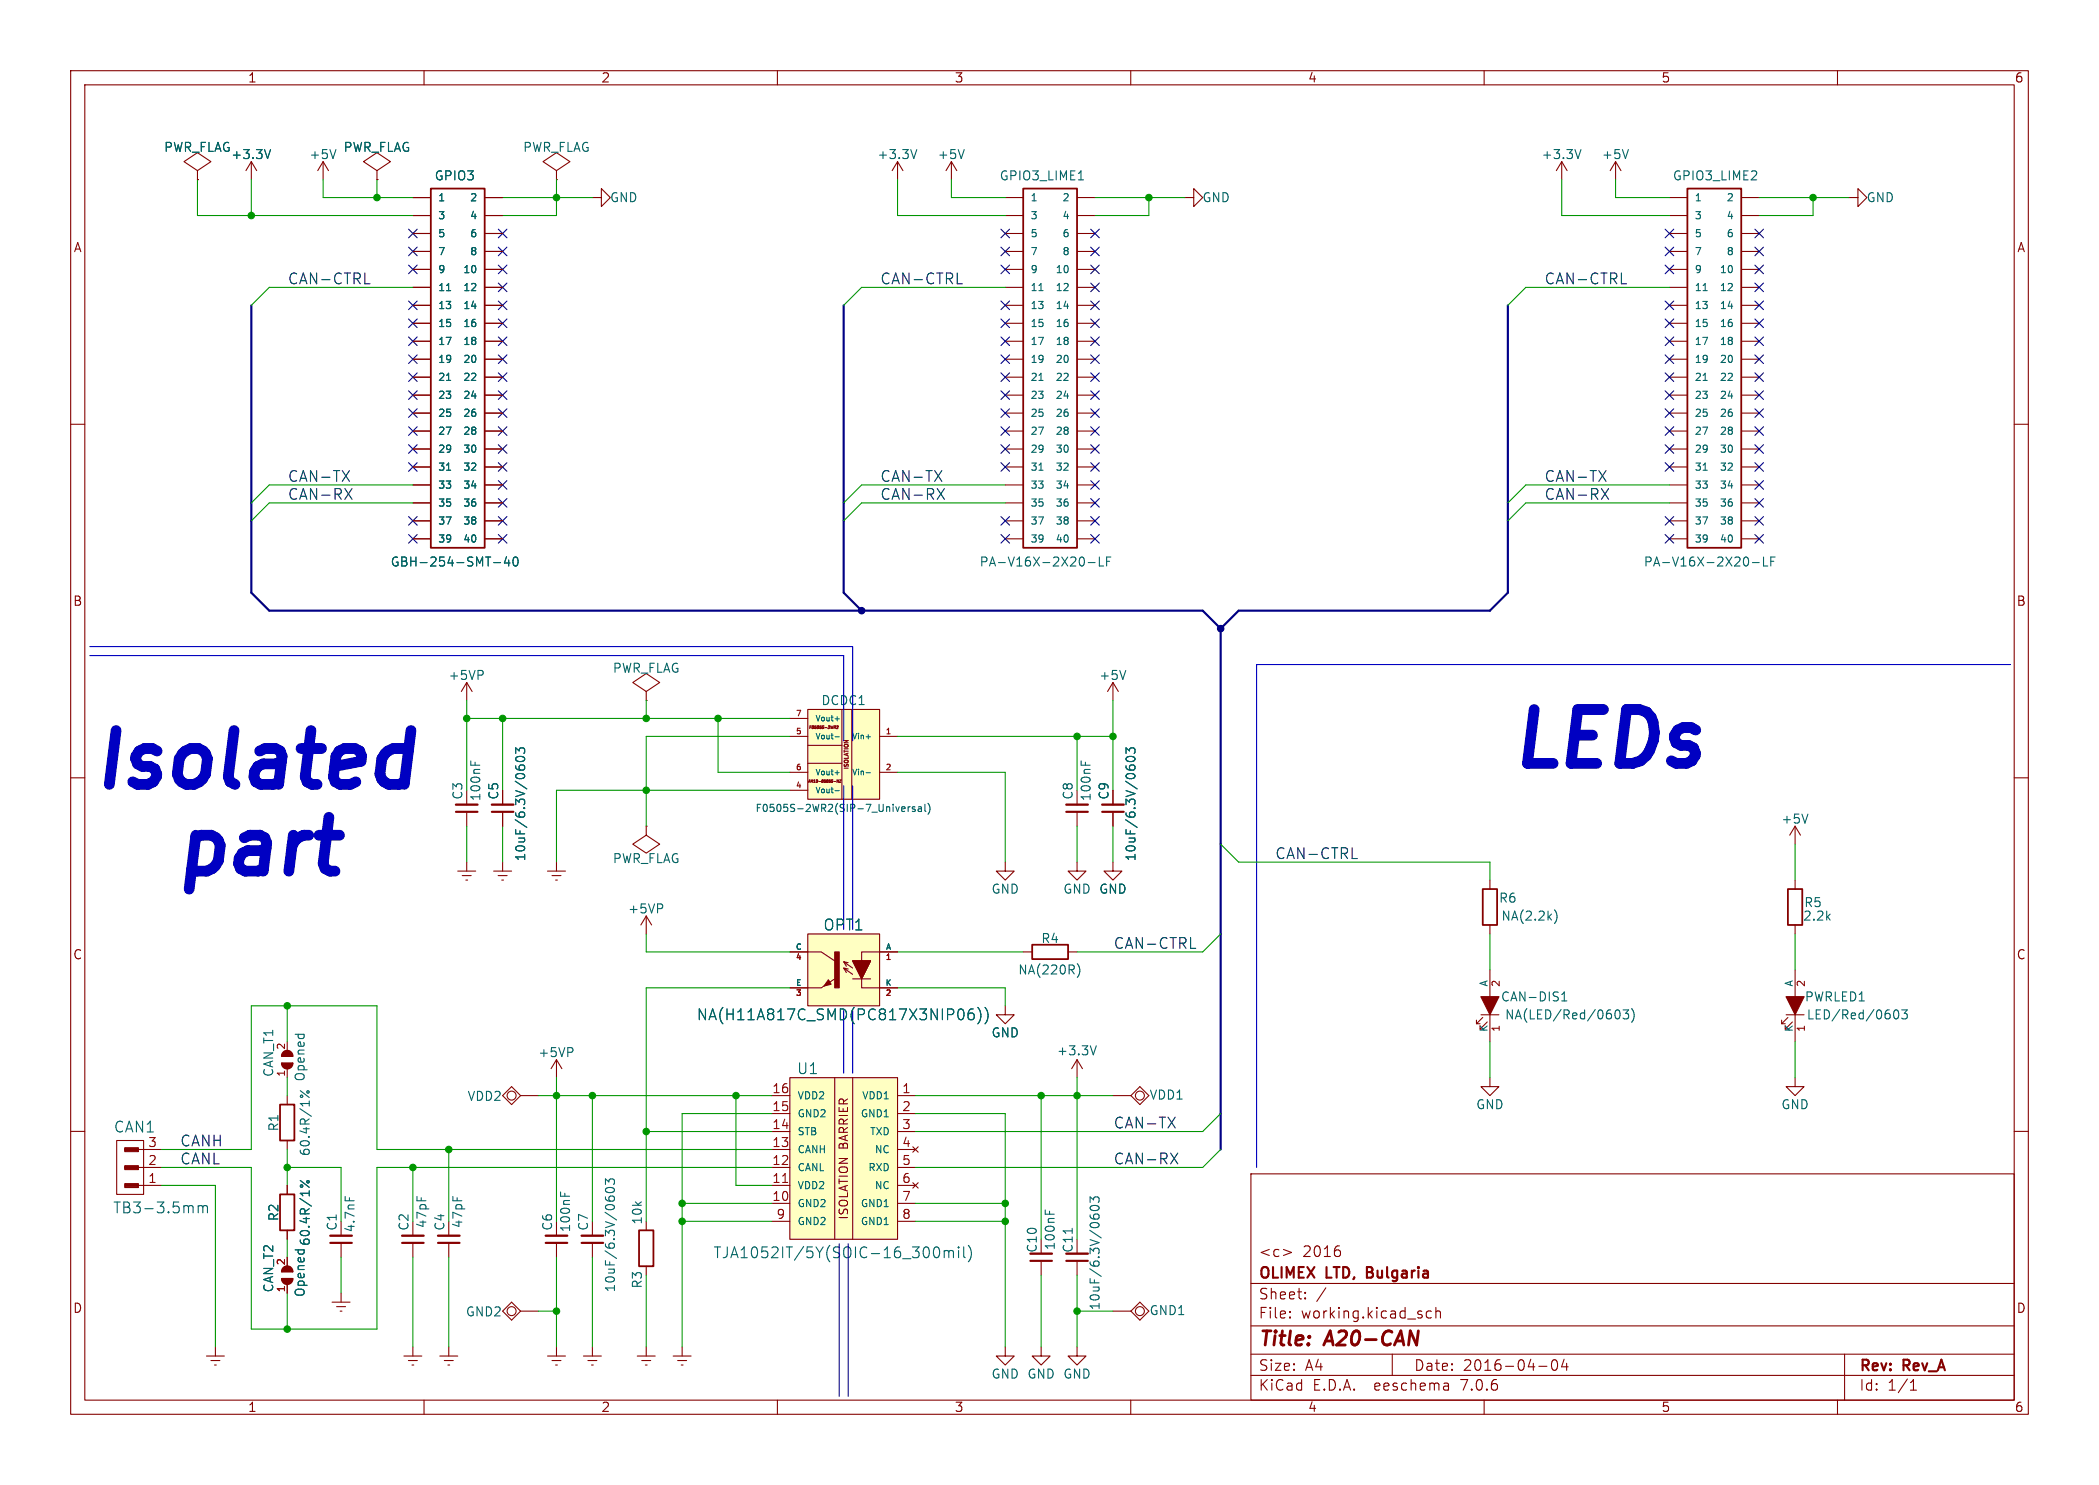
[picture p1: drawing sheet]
<svg xmlns="http://www.w3.org/2000/svg" width="297mm" height="210mm" viewBox="0 0 297 210" stroke-linecap="round" stroke-linejoin="round" font-family="sans-serif">
<defs><g id="words">
<g font-size="10.6" fill="#0000c2">
<text x="12.7" y="111.9">Isolated</text>
<text x="213.4" y="109">LEDs</text>
<text x="30.4" y="124.2">part</text>
</g>
<g font-size="2.8" fill="#840000">
<text x="178" y="190.9">Title:</text>
<text x="187.7" y="190.9">A20-CAN</text>
</g>
<g font-size="2.1" fill="#0f0f0f">
<text x="40.6" y="40.3">CAN-CTRL</text>
<text x="124.5" y="40.3">CAN-CTRL</text>
<text x="218.4" y="40.3">CAN-CTRL</text>
<text x="40.6" y="68.3">CAN-TX</text>
<text x="40.6" y="70.8">CAN-RX</text>
<text x="124.5" y="68.3">CAN-TX</text>
<text x="124.5" y="70.8">CAN-RX</text>
<text x="218.4" y="68.3">CAN-TX</text>
<text x="218.4" y="70.8">CAN-RX</text>
<text x="180.3" y="121.6">CAN-CTRL</text>
<text x="157.5" y="134.3">CAN-CTRL</text>
<text x="157.5" y="159.7">CAN-TX</text>
<text x="25.4" y="162.2">CANH</text>
<text x="25.4" y="164.8">CANL</text>
<text x="157.5" y="164.8">CAN-RX</text>
</g>
<g font-size="2.1" fill="#006464">
<text x="116.4" y="131.8">OPT1</text>
<text x="98.5" y="144.5">NA(H11A817C_SMD(PC817X3NIP06))</text>
<text x="112.7" y="152.1">U1</text>
<text x="16" y="160.4">CAN1</text>
<text x="15.9" y="171.8">TB3-3.5mm</text>
<text x="100.9" y="178.2">TJA1052IT/5Y(SOIC-16_300mil)</text>
</g>
<g font-size="2.1" fill="#840000">
<text x="178" y="178">&lt;c&gt;</text>
<text x="184.3" y="178">2016</text>
<text x="178" y="184">Sheet:</text>
<text x="178" y="181.2">OLIMEX</text>
<text x="187.7" y="181.2">LTD,</text>
<text x="194.1" y="181.2">Bulgaria</text>
<text x="178" y="186.7">File:</text>
<text x="184.1" y="186.7">working.kicad_sch</text>
<text x="178" y="196.9">KiCad</text>
<text x="178" y="194.1">Size:</text>
<text x="184.7" y="194.1">A4</text>
<text x="185.7" y="196.9">E.D.A.</text>
<text x="194.6" y="196.9">eeschema</text>
<text x="200" y="194.1">Date:</text>
<text x="207" y="196.9">7.0.6</text>
<text x="207" y="194.1">2016-04-04</text>
<text x="263" y="194.3">Rev:</text>
<text x="263" y="196.9">Id:</text>
<text x="267.1" y="196.9">1/1</text>
<text x="269.4" y="194.3">Rev_A</text>
</g>
<g font-size="1.8" fill="#840000">
<text x="35" y="11.9">1</text>
<text x="85" y="11.9">2</text>
<text x="135" y="11.9">3</text>
<text x="185" y="11.9">4</text>
<text x="235" y="11.9">5</text>
<text x="285" y="11.9">6</text>
<text x="10.3" y="35.9">A</text>
<text x="285.3" y="35.9">A</text>
<text x="10.3" y="85.9">B</text>
<text x="285.3" y="85.9">B</text>
<text x="10.3" y="135.9">C</text>
<text x="285.3" y="135.9">C</text>
<text x="10.3" y="185.9">D</text>
<text x="285.3" y="185.9">D</text>
<text x="35" y="199.9">1</text>
<text x="85" y="199.9">2</text>
<text x="135" y="199.9">3</text>
<text x="185" y="199.9">4</text>
<text x="235" y="199.9">5</text>
<text x="285" y="199.9">6</text>
</g>
<g font-size="1.8" fill="#006464">
<text x="23.1" y="21.7">PWR_FLAG</text>
<text x="32.6" y="22.7">+3.3V</text>
<text x="43.7" y="22.7">+5V</text>
<text x="48.5" y="21.7">PWR_FLAG</text>
<text x="73.9" y="21.7">PWR_FLAG</text>
<text x="124.1" y="22.7">+3.3V</text>
<text x="132.6" y="22.7">+5V</text>
<text x="218" y="22.7">+3.3V</text>
<text x="226.6" y="22.7">+5V</text>
<text x="61.4" y="25.7">GPIO3</text>
<text x="86.2" y="28.8">GND</text>
<text x="141.4" y="25.7">GPIO3_LIME1</text>
<text x="170" y="28.8">GND</text>
<text x="236.6" y="25.7">GPIO3_LIME2</text>
<text x="264" y="28.8">GND</text>
<text x="55.2" y="80.3">GBH-254-SMT-40</text>
<text x="138.5" y="80.3">PA-V16X-2X20-LF</text>
<text x="232.5" y="80.3">PA-V16X-2X20-LF</text>
<text x="86.6" y="95.4">PWR_FLAG</text>
<text x="63.4" y="96.4">+5VP</text>
<text x="116.1" y="99.9">DCDC1</text>
<text x="155.4" y="96.4">+5V</text>
<text x="65.6" y="113.2" transform="rotate(-90 65.6 113.2)">C3</text>
<text x="68.2" y="113.4" transform="rotate(-90 68.2 113.4)">100nF</text>
<text x="70.7" y="113.2" transform="rotate(-90 70.7 113.2)">C5</text>
<text x="152" y="113.2" transform="rotate(-90 152 113.2)">C8</text>
<text x="154.5" y="113.4" transform="rotate(-90 154.5 113.4)">100nF</text>
<text x="157.1" y="113.2" transform="rotate(-90 157.1 113.2)">C9</text>
<text x="252" y="116.7">+5V</text>
<text x="74.5" y="121.9" transform="rotate(-90 74.5 121.9)">10uF/6.3V/0603</text>
<text x="86.6" y="122.3">PWR_FLAG</text>
<text x="160.9" y="121.9" transform="rotate(-90 160.9 121.9)">10uF/6.3V/0603</text>
<text x="88.8" y="129.4">+5VP</text>
<text x="140.2" y="126.6">GND</text>
<text x="150.4" y="126.6">GND GND</text>
<text x="155.4" y="126.6">GND</text>
<text x="212" y="127.9">R6</text>
<text x="212.4" y="130.4">NA(2.2k)</text>
<text x="255" y="130.4">2.2k</text>
<text x="255.2" y="128.5">R5</text>
<text x="147.2" y="133.6">R4</text>
<text x="144" y="138">NA(220R)</text>
<text x="212.3" y="141.8">CAN-DIS1</text>
<text x="255.3" y="141.8">PWRLED1</text>
<text x="76.1" y="149.7">+5VP</text>
<text x="140.2" y="146.9">GND</text>
<text x="149.5" y="149.5">+3.3V</text>
<text x="212.9" y="144.4">NA(LED/Red/0603)</text>
<text x="255.6" y="144.4">LED/Red/0603</text>
<text x="38.9" y="152.4" transform="rotate(-90 38.9 152.4)">CAN_T1</text>
<text x="43.3" y="153" transform="rotate(-90 43.3 153)">Opened</text>
<text x="66.1" y="155.9">VDD2</text>
<text x="162.6" y="155.7">VDD1</text>
<text x="39.6" y="160.1" transform="rotate(-90 39.6 160.1)">R1</text>
<text x="208.8" y="157.1">GND</text>
<text x="252" y="157.1">GND</text>
<text x="44" y="163.6" transform="rotate(-90 44 163.6)">60.4R/1%</text>
<text x="39.6" y="172.8" transform="rotate(-90 39.6 172.8)">R2</text>
<text x="60.6" y="173.8" transform="rotate(-90 60.6 173.8)">47pF</text>
<text x="65.6" y="173.8" transform="rotate(-90 65.6 173.8)">47pF</text>
<text x="91" y="173.3" transform="rotate(-90 91 173.3)">10k</text>
<text x="44" y="176.3" transform="rotate(-90 44 176.3)">60.4R/1%</text>
<text x="47.9" y="174.1" transform="rotate(-90 47.9 174.1)">C1</text>
<text x="50.4" y="174.4" transform="rotate(-90 50.4 174.4)">4.7nF</text>
<text x="58" y="174.1" transform="rotate(-90 58 174.1)">C2</text>
<text x="63.1" y="174.1" transform="rotate(-90 63.1 174.1)">C4</text>
<text x="78.3" y="174.1" transform="rotate(-90 78.3 174.1)">C6</text>
<text x="80.9" y="174.4" transform="rotate(-90 80.9 174.4)">100nF</text>
<text x="83.4" y="174.1" transform="rotate(-90 83.4 174.1)">C7</text>
<text x="146.9" y="177.3" transform="rotate(-90 146.9 177.3)">C10</text>
<text x="149.5" y="176.9" transform="rotate(-90 149.5 176.9)">100nF</text>
<text x="152" y="177.3" transform="rotate(-90 152 177.3)">C11</text>
<text x="38.9" y="182.9" transform="rotate(-90 38.9 182.9)">CAN_T2</text>
<text x="43.3" y="183.5" transform="rotate(-90 43.3 183.5)">Opened</text>
<text x="87.2" y="182.9" transform="rotate(-90 87.2 182.9)">10uF/6.3V/0603</text>
<text x="91" y="182.3" transform="rotate(-90 91 182.3)">R3</text>
<text x="155.8" y="185.4" transform="rotate(-90 155.8 185.4)">10uF/6.3V/0603</text>
<text x="65.8" y="186.4">GND2</text>
<text x="162.6" y="186.2">GND1</text>
<text x="140.2" y="195.2">GND GND GND</text>
</g>
<g font-size="1.8" fill="#a90000">
<text x="109.2" y="154.7">16</text>
<text x="127.6" y="154.7">1</text>
<text x="109.2" y="159.8">14</text>
<text x="109.2" y="157.2">15</text>
<text x="127.6" y="157.2">2</text>
<text x="127.6" y="159.8">3</text>
<text x="20.9" y="167.4">1</text>
<text x="20.9" y="164.8">2</text>
<text x="20.9" y="162.3">3</text>
<text x="109.2" y="167.4">11</text>
<text x="109.2" y="164.8">12</text>
<text x="109.2" y="162.3">13</text>
<text x="127.6" y="162.3">4</text>
<text x="127.6" y="164.8">5</text>
<text x="127.6" y="167.4">6</text>
<text x="109.2" y="169.9">10</text>
<text x="109.8" y="172.5">9</text>
<text x="127.6" y="169.9">7</text>
<text x="127.6" y="172.5">8</text>
</g>
<g font-size="1.7" fill="#840000">
<text x="120.2" y="162.5" transform="rotate(-90 120.2 162.5)">BARRIER</text>
<text x="120.2" y="172.6" transform="rotate(-90 120.2 172.6)">ISOLATION</text>
</g>
<g font-size="1.4" fill="#006464">
<text x="61.9" y="28.7">1</text>
<text x="66.4" y="28.7">2</text>
<text x="145.7" y="28.7">1</text>
<text x="150.2" y="28.7">2</text>
<text x="239.7" y="28.7">1</text>
<text x="244.2" y="28.7">2</text>
<text x="61.9" y="31.2">3</text>
<text x="61.9" y="33.8">5</text>
<text x="66.4" y="31.2">4</text>
<text x="66.4" y="33.8">6</text>
<text x="145.7" y="31.2">3</text>
<text x="145.7" y="33.8">5</text>
<text x="150.2" y="31.2">4</text>
<text x="150.2" y="33.8">6</text>
<text x="239.7" y="31.2">3</text>
<text x="239.7" y="33.8">5</text>
<text x="244.2" y="31.2">4</text>
<text x="244.2" y="33.8">6</text>
<text x="61.9" y="41.4">11</text>
<text x="61.9" y="36.3">7</text>
<text x="61.9" y="38.8">9</text>
<text x="65.4" y="38.8">10</text>
<text x="65.4" y="41.4">12</text>
<text x="66.4" y="36.3">8</text>
<text x="145.7" y="41.4">11</text>
<text x="145.7" y="36.3">7</text>
<text x="145.7" y="38.8">9</text>
<text x="149.2" y="38.8">10</text>
<text x="149.2" y="41.4">12</text>
<text x="150.2" y="36.3">8</text>
<text x="239.7" y="41.4">11</text>
<text x="239.7" y="36.3">7</text>
<text x="239.7" y="38.8">9</text>
<text x="243.2" y="38.8">10</text>
<text x="243.2" y="41.4">12</text>
<text x="244.2" y="36.3">8</text>
<text x="61.9" y="43.9">13</text>
<text x="61.9" y="46.5">15</text>
<text x="65.4" y="43.9">14</text>
<text x="65.4" y="46.5">16</text>
<text x="145.7" y="43.9">13</text>
<text x="145.7" y="46.5">15</text>
<text x="149.2" y="43.9">14</text>
<text x="149.2" y="46.5">16</text>
<text x="239.7" y="43.9">13</text>
<text x="239.7" y="46.5">15</text>
<text x="243.2" y="43.9">14</text>
<text x="243.2" y="46.5">16</text>
<text x="61.9" y="49">17</text>
<text x="61.9" y="51.5">19</text>
<text x="65.4" y="49">18</text>
<text x="65.4" y="51.5">20</text>
<text x="145.7" y="49">17</text>
<text x="145.7" y="51.5">19</text>
<text x="149.2" y="49">18</text>
<text x="149.2" y="51.5">20</text>
<text x="239.7" y="49">17</text>
<text x="239.7" y="51.5">19</text>
<text x="243.2" y="49">18</text>
<text x="243.2" y="51.5">20</text>
<text x="61.9" y="54.1">21</text>
<text x="61.9" y="56.6">23</text>
<text x="61.9" y="59.2">25</text>
<text x="65.4" y="54.1">22</text>
<text x="65.4" y="56.6">24</text>
<text x="65.4" y="59.2">26</text>
<text x="145.7" y="54.1">21</text>
<text x="145.7" y="56.6">23</text>
<text x="145.7" y="59.2">25</text>
<text x="149.2" y="54.1">22</text>
<text x="149.2" y="56.6">24</text>
<text x="149.2" y="59.2">26</text>
<text x="239.7" y="54.1">21</text>
<text x="239.7" y="56.6">23</text>
<text x="239.7" y="59.2">25</text>
<text x="243.2" y="54.1">22</text>
<text x="243.2" y="56.6">24</text>
<text x="243.2" y="59.2">26</text>
<text x="61.9" y="61.7">27</text>
<text x="61.9" y="64.2">29</text>
<text x="65.4" y="61.7">28</text>
<text x="65.4" y="64.2">30</text>
<text x="145.7" y="61.7">27</text>
<text x="145.7" y="64.2">29</text>
<text x="149.2" y="61.7">28</text>
<text x="149.2" y="64.2">30</text>
<text x="239.7" y="61.7">27</text>
<text x="239.7" y="64.2">29</text>
<text x="243.2" y="61.7">28</text>
<text x="243.2" y="64.2">30</text>
<text x="61.9" y="66.8">31</text>
<text x="61.9" y="69.3">33</text>
<text x="61.9" y="71.9">35</text>
<text x="65.4" y="66.8">32</text>
<text x="65.4" y="69.3">34</text>
<text x="65.4" y="71.9">36</text>
<text x="145.7" y="66.8">31</text>
<text x="145.7" y="69.3">33</text>
<text x="145.7" y="71.9">35</text>
<text x="149.2" y="66.8">32</text>
<text x="149.2" y="69.3">34</text>
<text x="149.2" y="71.9">36</text>
<text x="239.7" y="66.8">31</text>
<text x="239.7" y="69.3">33</text>
<text x="239.7" y="71.9">35</text>
<text x="243.2" y="66.8">32</text>
<text x="243.2" y="69.3">34</text>
<text x="243.2" y="71.9">36</text>
<text x="61.9" y="74.4">37</text>
<text x="61.9" y="76.9">39</text>
<text x="65.4" y="74.4">38</text>
<text x="65.4" y="76.9">40</text>
<text x="145.7" y="74.4">37</text>
<text x="145.7" y="76.9">39</text>
<text x="149.2" y="74.4">38</text>
<text x="149.2" y="76.9">40</text>
<text x="239.7" y="74.4">37</text>
<text x="239.7" y="76.9">39</text>
<text x="243.2" y="74.4">38</text>
<text x="243.2" y="76.9">40</text>
<text x="106.8" y="115">F0505S-2WR2(SIP-7_Universal)</text>
<text x="210.6" y="139.6" transform="rotate(-90 210.6 139.6)">A</text>
<text x="253.7" y="139.6" transform="rotate(-90 253.7 139.6)">A</text>
<text x="210.6" y="146.1" transform="rotate(-90 210.6 146.1)">K</text>
<text x="253.7" y="146.1" transform="rotate(-90 253.7 146.1)">K</text>
<text x="112.8" y="155.7">VDD2</text>
<text x="121.9" y="155.7">VDD1</text>
<text x="112.8" y="160.8">STB</text>
<text x="112.8" y="158.2">GND2</text>
<text x="121.7" y="158.2">GND1</text>
<text x="123" y="160.8">TXD</text>
<text x="112.8" y="165.8">CANL</text>
<text x="112.8" y="163.3">CANH</text>
<text x="122.7" y="165.8">RXD</text>
<text x="123.6" y="163.3">NC</text>
<text x="112.8" y="170.9">GND2</text>
<text x="112.8" y="168.4">VDD2</text>
<text x="112.8" y="173.5">GND2</text>
<text x="121.7" y="170.9">GND1</text>
<text x="121.7" y="173.5">GND1</text>
<text x="123.6" y="168.4">NC</text>
</g>
<g font-size="1.4" fill="#a90000">
<text x="212.5" y="139.7" transform="rotate(-90 212.5 139.7)">2</text>
<text x="255.7" y="139.7" transform="rotate(-90 255.7 139.7)">2</text>
<text x="40.4" y="148.6" transform="rotate(-90 40.4 148.6)">2</text>
<text x="212.5" y="146" transform="rotate(-90 212.5 146)">1</text>
<text x="255.7" y="146" transform="rotate(-90 255.7 146)">1</text>
<text x="40.4" y="152.4" transform="rotate(-90 40.4 152.4)">1</text>
<text x="40.4" y="179" transform="rotate(-90 40.4 179)">2</text>
<text x="40.4" y="182.9" transform="rotate(-90 40.4 182.9)">1</text>
</g>
<g font-size="1.1" fill="#a90000">
<text x="112.5" y="101.3">7</text>
<text x="112.5" y="103.9">5</text>
<text x="125.2" y="103.9">1</text>
<text x="112.5" y="111.5">4</text>
<text x="112.5" y="109">6</text>
<text x="125.2" y="109">2</text>
<text x="112.5" y="136.1">4</text>
<text x="125.2" y="136.1">1</text>
<text x="112.5" y="141.2">3</text>
<text x="125.2" y="141.2">2</text>
</g>
<g font-size="1.1" fill="#006464">
<text x="115.3" y="104.8">Vout-</text>
<text x="115.3" y="102.2">Vout+</text>
<text x="120.4" y="104.8">Vin+</text>
<text x="115.3" y="112.4">Vout-</text>
<text x="115.3" y="109.8">Vout+</text>
<text x="120.4" y="109.8">Vin-</text>
<text x="112.5" y="134.4">C</text>
<text x="125.2" y="134.4">A</text>
<text x="112.5" y="139.4">E</text>
<text x="125.2" y="139.4">K</text>
</g>
<text font-size=".8" fill="#840000" x="120.3" y="108.9" transform="rotate(-90 120.3 108.9)">ISOLATION</text>
<g font-size=".5" fill="#840000">
<text x="114.3" y="103.3">F0505S-2WR2</text>
<text x="114.2" y="110.9">AM1D-0505S-NZ</text>
</g>
</g></defs>
<g fill="none" stroke="#840000" stroke-width=".15">
<path d="M10 10h277v190h-277zM12 12h273v186h-273zM60 10v2M110 10v2M160 10v2M210 10v2M260 10v2M27.9 24.1l1.9-1.2-1.9-1.3-1.9 1.3 1.9 1.2v1.3M27.9 25.4h.1M35.6 22.9l.7 1.2M35.6 22.9v2.5M35.6 22.9l-.8 1.2"/>
<path d="M45.7 22.9l-.7 1.2M45.7 22.9v2.5M45.7 22.9l.8 1.2M53.3 24.1l1.9-1.2-1.9-1.3-1.9 1.3 1.9 1.2v1.3M53.3 25.4h.1M58.4 27.9h2.5M58.4 38.1h2.5M58.4 30.5h2.5M58.4 33h2.5M58.4 35.6h2.5M68.6 27.9h2.5M68.6 38.1h2.5"/>
<path d="M68.6 30.5h2.5M68.6 33h2.5M68.6 35.6h2.5M78.7 24.1l1.9-1.2-1.9-1.3-1.9 1.3 1.9 1.2v1.3M78.7 25.4h.1M83.8 27.9h1.3v1.3l1.3-1.3-1.3-1.2v1.2M127 22.9l.8 1.2M127 22.9v2.5M127 22.9l-.8 1.2M134.6 22.9l-.7 1.2M134.6 22.9v2.5M134.6 22.9l.8 1.2"/>
<path d="M142.2 27.9h2.5M142.2 38.1h2.5M142.2 30.5h2.5M142.2 33h2.5M142.2 35.6h2.5M152.5 27.9h2.4M152.5 38.1h2.4M152.5 30.5h2.4M152.5 33h2.4M152.5 35.6h2.4M167.6 27.9h1.3v1.3l1.3-1.3-1.3-1.2v1.2M221 22.9l.7 1.2"/>
<path d="M221 22.9v2.5M221 22.9l-.8 1.2M228.6 22.9l-.8 1.2M228.6 22.9v2.5M228.6 22.9l.8 1.2M236.2 27.9h2.5M236.2 38.1h2.5M236.2 30.5h2.5M236.2 33h2.5M236.2 35.6h2.5M246.4 27.9h2.5M246.4 38.1h2.5"/>
<path d="M246.4 30.5h2.5M246.4 33h2.5M246.4 35.6h2.5M261.6 27.9h1.3v1.3l1.3-1.3-1.3-1.2v1.2M10 60h2M58.4 40.6h2.5M58.4 43.2h2.5M58.4 45.7h2.5M58.4 48.3h2.5M58.4 50.8h2.5M58.4 53.3h2.5M58.4 55.9h2.5"/>
<path d="M58.4 58.4h2.5M68.6 40.6h2.5M68.6 43.2h2.5M68.6 45.7h2.5M68.6 48.3h2.5M68.6 50.8h2.5M68.6 53.3h2.5M68.6 55.9h2.5M68.6 58.4h2.5M142.2 40.6h2.5M142.2 43.2h2.5M142.2 45.7h2.5"/>
<path d="M142.2 48.3h2.5M142.2 50.8h2.5M142.2 53.3h2.5M142.2 55.9h2.5M142.2 58.4h2.5M152.5 40.6h2.4M152.5 43.2h2.4M152.5 45.7h2.4M152.5 48.3h2.4M152.5 50.8h2.4M152.5 53.3h2.4M152.5 55.9h2.4"/>
<path d="M152.5 58.4h2.4M236.2 40.6h2.5M236.2 43.2h2.5M236.2 45.7h2.5M236.2 48.3h2.5M236.2 50.8h2.5M236.2 53.3h2.5M236.2 55.9h2.5M236.2 58.4h2.5M246.4 40.6h2.5M246.4 43.2h2.5M246.4 45.7h2.5"/>
<path d="M246.4 48.3h2.5M246.4 50.8h2.5M246.4 53.3h2.5M246.4 55.9h2.5M246.4 58.4h2.5M285 60h2M58.4 61h2.5M58.4 63.5h2.5M58.4 66h2.5M58.4 68.6h2.5M58.4 71.1h2.5M58.4 73.7h2.5"/>
<path d="M58.4 76.2h2.5M68.6 61h2.5M68.6 63.5h2.5M68.6 66h2.5M68.6 68.6h2.5M68.6 71.1h2.5M68.6 73.7h2.5M68.6 76.2h2.5M142.2 61h2.5M142.2 63.5h2.5M142.2 66h2.5M142.2 68.6h2.5"/>
<path d="M142.2 71.1h2.5M142.2 73.7h2.5M142.2 76.2h2.5M152.5 61h2.4M152.5 63.5h2.4M152.5 66h2.4M152.5 68.6h2.4M152.5 71.1h2.4M152.5 73.7h2.4M152.5 76.2h2.4M236.2 61h2.5M236.2 63.5h2.5"/>
<path d="M236.2 66h2.5M236.2 68.6h2.5M236.2 71.1h2.5M236.2 73.7h2.5M236.2 76.2h2.5M246.4 61h2.5M246.4 63.5h2.5M246.4 66h2.5M246.4 68.6h2.5M246.4 71.1h2.5M246.4 73.7h2.5M246.4 76.2h2.5"/>
<path d="M66 96.5v2.6M66 96.5l-.7 1.3M66 96.5l.8 1.3M91.4 97.8l1.9-1.3-1.9-1.2-1.9 1.2 1.9 1.3v1.3M91.4 99.1h.1M157.5 96.5l-.8 1.3M157.5 96.5v2.6M157.5 96.5l.7 1.3M66 111.8v2M66 114.9v1.9M71.1 111.8v2M71.1 114.9v1.9"/>
<path d="M91.4 116.8v1.3l1.9 1.3-1.9 1.3-1.9-1.3 1.9-1.3M91.4 116.8h.1M111.8 104.1h2.5M111.8 109.2h2.5M111.8 111.8h2.5M111.8 101.6h2.5M114.3 100.3h10.2v12.7h-10.2zM114.3 108h4.8M114.3 105.4h4.8M114.4 110.6l.1-.3 .1 .3M114.7 110.6l.1-.3 .1 .2 .1-.2v.3M114.8 102.7h-.2v.3"/>
<path d="M115 102.7h-.1M115 102.7h.1M115.1 102.7h.1M115.2 110.4l.1-.1-.1 .3M115.5 102.7h-.2v.1M115.7 110.4l-.2-.1v.3M115.8 102.7h-.1M115.8 102.7h.1M116.2 102.7h-.2v.1M116.3 110.4h.2M116.6 102.7h-.2M116.8 110.3h-.1l-.1 .2"/>
<path d="M117 110.4h.2M117.4 102.7h-.2M117.4 102.7h.1M117.5 110.3h-.2v.2M117.6 102.7v.3M117.9 110.3l-.3 .1M117.9 102.7l-.2 .3M118 110.5h.3M118.1 102.9l.1 .1M118.2 102.7h-.2v.3M118.2 102.7h.1M118.2 102.7v.1l-.2 .1"/>
<path d="M118.4 102.7h.2M118.4 102.7h.1M118.6 102.7h.1M118.6 102.7l-.3 .3h.3M118.7 110.3l-.1 .3-.1-.3-.1 .3M118.8 110.3h.2l-.3 .3h.3M119.1 100.3v12.7M120.5 100.3v12.7M124.5 104.1h2.5M124.5 109.2h2.5M152.4 111.8v2M152.4 114.9v1.9"/>
<path d="M157.5 111.8v2M157.5 114.9v1.9M254 116.8l-.8 1.3M254 116.8v2.6M254 116.8l.8 1.3M285 110h2M64.8 123.2h2.5M65.4 123.8h1.3M65.9 124.5h.3M66 121.9v1.3M69.8 123.2h2.6M70.5 123.8h1.3"/>
<path d="M71 124.5h.2M71.1 121.9v1.3M77.5 123.2h2.5M78.1 123.8h1.3M78.6 124.5h.3M78.7 121.9v1.3M91.4 129.5v2.6M91.4 129.5l-.7 1.3M91.4 129.5l.8 1.3M111.8 134.6h4.4l1.9 1.3M114.3 132.1h10.2v10.1h-10.2zM118.1 138.4l-1.9 1.3h-4.4"/>
<path d="M119.4 136.9l.4 .6M119.4 136l.4 .7M120 137l-.6-.1 1.2 .9M120 136.1l-.6-.1 1.2 .9M120.6 135.9h2.6zM120.6 138.4h2.6M121.9 138.4v1.3h5.1M127 134.6h-5.1v1.3h1.3l-1.3 2.5-1.3-2.5h1.3M142.2 121.9v1.3h1.3l-1.3 1.3-1.2-1.3h1.2M144.8 134.6h1.2M151.1 134.6h1.3M152.4 121.9v1.3h1.3l-1.3 1.3-1.3-1.3h1.3"/>
<path d="M157.5 121.9v1.3h1.2l-1.2 1.3-1.3-1.3h1.3M210.8 124.5v1.2M210.8 130.8v1.3M210.8 137.2v3.8M254 124.5v1.2M254 130.8v1.3M254 137.2v3.8M10 160h2M40.6 147.3v1.3M40.6 151.1v1.3M40.6 154.9v1.3M71.1 154.9l1.3-1.2 1.3 1.2-1.3 1.3z"/>
<path d="M73.7 154.9h2.5M78.7 149.9v2.5M78.7 149.9l-.7 1.2M78.7 149.9l.8 1.2M109.2 154.9h2.6M109.2 157.5h2.6M111.8 152.4h15.2v22.9h-15.2zM118.1 152.4v22.9M120.6 152.4v22.9M127 154.9h2.5M127 157.5h2.5M142.2 142.2v1.3h1.3l-1.3 1.3-1.2-1.3h1.2"/>
<path d="M152.4 149.9v2.5M152.4 149.9l.8 1.2M152.4 149.9l-.8 1.2M157.5 154.9h2.5M160 154.9l1.3-1.2 1.3 1.2-1.3 1.3zM208.9 144.3v.5M209.5 141h2.6zM209.5 143.5h2.6M209.8 143.9l-.9 .9h.5M210.4 144.5l-1 1v-.5M210.8 152.4v1.3h1.3l-1.3 1.2-1.3-1.2h1.3M210.8 143.5v3.8"/>
<path d="M252.1 144.3v.5M252.7 141h2.6zM252.7 143.5h2.6M253 143.9l-.9 .9h.5M253.6 144.5l-1 1v-.5M254 152.4v1.3h1.3l-1.3 1.2-1.3-1.2h1.3M254 143.5v3.8M285 160h2M16.5 161.3h3.8v7.6h-3.8zM17.7 162.3h1.9v.6h-1.9zM17.7 164.8h1.9v.6h-1.9zM17.7 167.4h1.9v.5h-1.9z"/>
<path d="M17.7 162.4h1.8v.4h-1.8zM17.7 164.9h1.8v.4h-1.8zM17.7 162.5h1.7v.2h-1.7zM17.7 165h1.7v.2h-1.7zM17.7 162.5h1.7v.1h-1.7zM17.7 167.5h1.8v.3h-1.8zM17.7 167.6h1.7v.1h-1.7zM17.8 167.5h1.7v.2h-1.7zM19.6 162.6h3.3M19.6 165.1h3.3M19.6 167.6h3.3M40.6 161.3v1.3"/>
<path d="M40.6 167.6v1.3M40.6 174v1.3M40.6 177.8v1.3M48.3 172.7v2.1M48.3 175.9v1.9M58.4 172.7v2.1M58.4 175.9v1.9M63.5 172.7v2.1M63.5 175.9v1.9M78.7 172.7v2.1M78.7 175.9v1.9M83.8 172.7v2.1"/>
<path d="M83.8 175.9v1.9M91.4 172.7v1.3M91.4 179.1v1.2M109.2 162.6h2.6M109.2 165.1h2.6M109.2 167.6h2.6M109.2 170.2h2.6M109.2 160h2.6M109.2 172.7h2.6M127 162.6h2.5M127 165.1h2.5M127 167.6h2.5"/>
<path d="M127 170.2h2.5M127 160h2.5M127 172.7h2.5M129.2 162.2l.7 .7M129.2 167.3l.7 .7M129.9 162.2l-.7 .7M129.9 167.3l-.7 .7M147.3 178.4v1.9M152.4 178.4v1.9M177 166h108v32h-108zM181.6 176.7l1.1 .4-1.1 .5M189.5 176.8l.2 .3v.3l-.2 .2"/>
<path d="M29.2 191.8h2.5M29.8 192.4h1.3M30.4 193h.2M30.5 190.5v1.3M40.6 181.6v1.3M47 184.2h2.5M47.6 184.8h1.3M48.1 185.4h.3M48.3 182.9v1.3M57.1 191.8h2.6M57.8 192.4h1.3M58.3 193h.2"/>
<path d="M58.4 190.5v1.3M60 198v2M62.2 191.8h2.6M62.9 192.4h1.2M63.4 193h.2M63.5 190.5v1.3M71.1 185.4l1.3-1.2 1.3 1.2-1.3 1.3zM73.7 185.4h2.5M77.5 191.8h2.5M78.1 192.4h1.3M78.6 193h.3M78.7 190.5v1.3"/>
<path d="M82.5 191.8h2.6M83.2 192.4h1.3M83.7 193h.2M83.8 190.5v1.3M90.2 191.8h2.5M90.8 192.4h1.3M91.3 193h.3M91.4 190.5v1.3M95.2 191.8h2.6M95.9 192.4h1.3M96.4 193h.2M96.5 190.5v1.3"/>
<path d="M110 198v2M142.2 190.5v1.3h1.3l-1.3 1.2-1.2-1.2h1.2M147.3 190.5v1.3h1.3l-1.3 1.2-1.3-1.2h1.3M152.4 190.5v1.3h1.3l-1.3 1.2-1.3-1.2h1.3M157.5 185.4h2.5M160 198v2M161.3 184.2l1.3 1.2-1.3 1.3-1.3-1.3zM177 194.5h108M177 191.5h108M177 187.5h108M177 181.5h108M182.5 186.3h.1l-.1 .1"/>
<path d="M182.5 186.3v.1M182.5 185.5v.1M182.5 185.5h.1l-.1 .1M184.7 183.6v.1M184.7 183.6h-.1l.1 .1M184.7 182.8v.1M184.7 182.8h-.1l.1 .1M187.6 182.1l-1.3 2M197 191.5v3M202.5 185.5l-.4-.1-.3 .3v.4l.2 .2 .1 .1 .4-.1M203.2 185.5a.37 .37 0 0 1 .6 .1v.8M203.2 184.9v1.5"/>
<path d="M204.9 195.7l.1 .9M205 196.5l-.2 .1M205 196h-.2M210 198v2M217.7 193.2h1.2M219.7 192.4a.36 .36 0 0 1 .3-.1 .36 .36 0 0 1 .3 .3 .77 .77 0 0 1-.4 1.2 .91 .91 0 0 1-.2-1.4zM221.3 192.2l-.3 1.1h.9M221.7 192.8v1M260 198v2M261 191.5v6.5M270.3 196.6h.9M270.3 195.5l.4-.4v1.5"/>
<circle cx="72.4" cy="154.9" r=".63"/>
<circle cx="161.3" cy="154.9" r=".63"/>
<circle cx="72.4" cy="185.4" r=".63"/>
<circle cx="161.3" cy="185.4" r=".63"/>
</g>
<g fill="none" stroke="#840000" stroke-width=".3">
<path d="M64.5 114.8h3.1M69.6 114.8h3M150.9 114.8h3M156 114.8h3M46.7 175.8h3.1M56.9 175.8h3M62 175.8h3M77.2 175.8h3.1M82.3 175.8h3M145.8 178.3h3M150.9 178.3h3M193.4 179.9h.5"/>
<path d="M193.9 179.2h-.5v1.5h.6"/>
</g>
<path d="M64.5 113.8h3.1M69.6 113.8h3M150.9 113.8h3M156 113.8h3M46.7 174.8h3.1M56.9 174.8h3M62 174.8h3M77.2 174.8h3.1M82.3 174.8h3M145.8 177.3h3M150.9 177.3h3" fill="none" stroke="#840000" stroke-width=".33"/>
<g fill="none" stroke="#006464" stroke-width=".15">
<path d="M38.3 21.2l-.4 1.2M47.5 21.2l-.4 1.2M129.7 21.2l-.4 1.2M136.4 21.2l-.4 1.2M152.6 25.4h.7M223.7 21.2l-.4 1.2M230.4 21.2l-.4 1.2M63.2 41.1h.6M63.2 53.8h.6M147 41.1h.6M147 53.8h.6M241 41.1h.6"/>
<path d="M241 53.8h.6M63.2 66.5h.6M69.9 79.6h.9M71.7 78.7l-.3 .9h.8M72 79.2v.8M72.8 78.8h.1a.68 .68 0 0 1 .3 1.1l-.2 .1a.69 .69 0 0 1-.3-1.1zM147 66.5h.6M154 79.6h.9M155.6 78.8v1.2h.6M156.6 79.4h.4M157.2 78.8h-.6v1.2M241 66.5h.6"/>
<path d="M248 79.6h.9M249.5 78.8v1.2h.6M250.6 79.4h.4M251.2 78.8h-.6v1.2M68.2 94.9l.2 .2-.2 .3M159.3 94.8l-.4 1.3M66.6 107.6v.6M67.2 107.8v.4M73 106.5v-.7l.5 .4 .1-.4h.5l.1 .2v.4l-.1 .1M73 108.3a.45 .45 0 0 0 .3 .5M73 107.2a.84 .84 0 0 1 1.2 .1 .68 .68 0 0 1-1.1 .3l-.1-.2zM73.5 108.8v-.4l.2-.2h.3l.2 .1v.5"/>
<path d="M118.2 104.2h.6M118.2 109.3h.6M118.2 111.8h.6M118.2 101.7h.6M122.6 104.2h.6M122.6 109.3h.6M127.6 114.7h.4M127.6 114.1h.3l.2 .2-.5 .1M128.5 114.1v.7M128.8 114.1l-.3 .2M129.5 114.1h-.3l-.1 .1v.2l.4 .1v.2h-.4M130 114.1h.3l.1 .7"/>
<path d="M130.4 114.3l-.4 .1-.1 .1 .1 .3 .4-.1M130.9 113.7v.9l.1 .2M131.3 113.6a1.16 1.16 0 0 1 0 1.5M153 107.6v.6M153.6 107.8v.4M159.3 106.5v-.7l.5 .4 .1-.4h.6l.1 .2v.4l-.1 .1M159.3 108.3a.45 .45 0 0 0 .3 .5M159.4 107.2a.84 .84 0 0 1 1.2 .1 .68 .68 0 0 1-1.1 .3l-.2-.2zM159.9 108.8l-.1-.4 .3-.2h.3l.1 .1v.5M255.8 115.1l-.4 1.3M93.6 127.9l.2 .2-.2 .3M152.4 136.3a1.46 1.46 0 0 1 0 1.9"/>
<path d="M220 128.7a1.46 1.46 0 0 1 0 1.9M42.5 154.2l1.3 1M80.9 148.2l.2 .2-.2 .4M136 142.7a.95 .95 0 0 1 0 1.5M137.7 142.7a.6 .6 0 0 0-.7 .6v.6l.1 .2 .5 .1 .2-.1v-.5l-.1-.3h-.4l-.3 .3M138.4 142.5a1.75 1.75 0 0 1 0 2.3M139.4 142.5a1.75 1.75 0 0 1 0 2.3M155.1 147.9l-.4 1.3M221 141.5h.7M221 140.6l.3-.3v1.2M228.6 143.1l.2-.3a.69 .69 0 0 1 .3 1.2l-.3 .1-.2-.3M229.7 142.8h.7l-.4 .5 .4 .1v.6l-.2 .1h-.4l-.1-.1"/>
<path d="M230.9 142.6a1.46 1.46 0 0 1 0 2M268.1 142.9l.1-.1a.69 .69 0 0 1 .3 1.2l-.1 .1a.68 .68 0 0 1-.3-1.2zM269.1 142.8h.8l-.4 .5 .3 .1v.6l-.2 .1h-.3l-.2-.1M28 170.5v1M28 170.6a.38 .38 0 0 1 .7 .1M28.7 170.7l.2-.2 .4 .1 .1 .9M28.7 170.7v.8M42.5 166.9l1.3 1M48.8 169.2v.6M79.3 168.6v.6M79.9 168.7v.5M85.7 167.5v-.8l.5 .4 .1-.3h.5l.1 .2v.3l-.1 .2"/>
<path d="M85.7 169.3a.45 .45 0 0 0 .3 .5M85.7 168.1a.84 .84 0 0 1 1.2 .1 .68 .68 0 0 1-1.1 .3l-.1-.1zM86.2 169.7v-.3l.2-.3h.3l.2 .2v.4M132.1 176.9a.56 .56 0 0 1 .3-.6h.2a.95 .95 0 0 1 0 1.6h-.2a.56 .56 0 0 1-.3-.6M133.6 176.8v1.1M133.6 177a.38 .38 0 0 1 .7 .1M134.3 177.1l.2-.3 .3 .1 .1 1M134.3 177.1v.8M135.6 176.3v.2M135.6 176.8v1.1M135.6 176.3v.1v.1M135.6 176.3l.1 .1-.1 .1"/>
<path d="M136.4 176.3v1.3l.2 .3M137 176.1a1.75 1.75 0 0 1 0 2.3M147.9 171.1v.6M148.5 171.3v.4M151.7 173.7v.7M154.2 170v-.7l.5 .4 .2-.4h.5l.1 .2v.4l-.1 .1M154.2 171.8a.45 .45 0 0 0 .4 .5M154.3 170.7a.84 .84 0 0 1 1.2 .1 .68 .68 0 0 1-1.1 .3l-.2-.2zM154.8 172.3l-.1-.4 .3-.2h.3l.2 .1v.5"/>
<circle cx="42.7" cy="155" r=".18"/>
<circle cx="43.6" cy="154.4" r=".18"/>
<circle cx="42.7" cy="167.7" r=".18"/>
<circle cx="43.6" cy="167.1" r=".18"/>
</g>
<g fill="none" stroke="#840000" stroke-width=".25">
<path d="M61 26.7h7.6v50.8h-7.6zM144.8 26.7h7.6v50.8h-7.6zM238.8 26.7h7.6v50.8h-7.6zM146 133.6h5.1v2h-5.1zM209.8 125.7h2v5.1h-2zM253 125.7h2v5.1h-2zM39.6 156.2h2.1v5.1h-2.1zM39.9 150.4h1.5a.76 .76 0 0 1-.8 .7 .76 .76 0 0 1-.7-.7zM39.9 150.5h1.4M39.9 149.2h1.4M40 150.6h1.3M40 149.1h1.3"/>
<path d="M40.1 148.8a.76 .76 0 0 1 .8-.2 .76 .76 0 0 1 .5 .8h-1.5zM40.1 150.9h1M40.1 150.7h1M40.1 149h1M40.1 148.8h.9M40.3 151h.6M40.3 148.7h.7M39.6 168.9h2.1v5.1h-2.1zM39.9 179.7h1.4M40 179.6h1.3M40.1 179.3a.76 .76 0 0 1 .8-.2 .76 .76 0 0 1 .5 .7h-1.5zM40.1 179.5h1"/>
<path d="M40.1 179.3h.9M40.3 179.2h.7M90.4 174h2.1v5.1h-2.1zM39.9 180.8h1.5a.76 .76 0 0 1-.8 .8 .76 .76 0 0 1-.7-.8zM39.9 181h1.4M40 181.1h1.3M40.1 181.4h1M40.1 181.2h1M40.3 181.5h.6"/>
</g>
<g fill="#ffffc2" stroke="#ffffc2" stroke-width=".14">
<path d="M114.3 100.3h10.2v12.7h-10.2z"/>
<path d="M111.8 152.4h15.2v22.9h-15.2z"/>
<path d="M114.3 132.1h10.2v10.1h-10.2z"/>
</g>
<g fill="#840000" stroke="#840000" stroke-width=".15">
<path d="M209.5 141h2.6l-1.3 2.5z"/>
<path d="M252.7 141h2.6l-1.3 2.5z"/>
<path d="M120.6 135.9h2.6l-1.3 2.5z"/>
<path d="M117.2 138.6l.4 .6-1 .2z"/>
<path d="M118.1 134.6h.6v5.1h-.6z"/>
</g>
<path d="M112.8 140h.5l-.3 .3M113 134.9l-.2 .5M125.7 135v-.1v.8M125.5 140.1l.1-.1 .3 .1M110.7 167.2h.8" fill="none" stroke="#a90000" stroke-width=".15"/>
<g fill="none" stroke="#0f0f0f" stroke-width=".15">
<path d="M51.6 40.1h.8M135.4 40.1h.8M229.4 40.1h.8M48.4 66.5l1 1.6M48.8 69.1l1 1.5M49.4 66.5l-1 1.6M49.8 69.1l-1 1.5M132.3 66.5l1 1.6M132.6 69.1l1 1.5M133.3 66.5l-1 1.6M133.6 69.1l-1 1.5M226.2 66.5l1 1.6"/>
<path d="M226.6 69.1l1 1.5M227.2 66.5l-1 1.6M227.6 69.1l-1 1.5M168.5 134.1h.7M191.3 121.4h.8M165.3 158l1 1.5M166.3 158l-1 1.5M165.6 163.1l1.1 1.5M166.7 163.1l-1.1 1.5"/>
</g>
<path d="M27.7 118.1l-.9 7.6M57.1 105.8l.7 .4M58.2 103.3l-1 7.6" fill="none" stroke="#0000c2" stroke-width="1.5"/>
<path d="M12.7 92.7h106.7v12.1M12.7 91.4h107.9v13.4M284.5 94h-106.7v71.1M119.4 111.1v20.3M120.6 111.1v20.3M119.4 142.9v8.9M120.6 142.9v8.9M118.7 175.9v21.6M120 175.9v21.6" fill="none" stroke="#0000c2" stroke-width=".15"/>
<path d="M35.6 43.2v40.6l2.5 2.6h132.1l2.5 2.5M119.4 43.2v40.6l2.5 2.6M213.4 43.2v40.6l-2.6 2.6h-35.5l-2.6 2.5M172.7 88.9v73.7" fill="none" stroke="#000084" stroke-width=".3"/>
<g fill="none" stroke="#009600" stroke-width=".15">
<path d="M27.9 25.4v5.1h30.5M35.6 25.4v5.1M45.7 25.4v2.5h12.7M53.3 25.4v2.5M71.1 27.9h12.7M78.7 25.4v5.1h-7.6M127 25.4v5.1h15.2M134.6 25.4v2.5h7.6M154.9 27.9h12.7M162.6 27.9v2.6h-7.7M221 25.4v5.1h15.2M228.6 25.4v2.5h7.6"/>
<path d="M248.9 27.9h12.7M256.5 27.9v2.6h-7.6M58.4 40.6h-20.3l-2.5 2.6M142.2 40.6h-20.3l-2.5 2.6M236.2 40.6h-20.3l-2.5 2.6M58.4 68.6h-20.3l-2.5 2.5M58.4 71.1h-20.3l-2.5 2.6M142.2 68.6h-20.3l-2.5 2.5M142.2 71.1h-20.3l-2.5 2.6M236.2 68.6h-20.3l-2.5 2.5M236.2 71.1h-20.3l-2.5 2.6M66 99.1v12.7"/>
<path d="M91.4 99.1v2.5M157.5 99.1v12.7M66 101.6h45.8M66 116.8v5.1M71.1 101.6v10.2M71.1 116.8v5.1M101.6 101.6v7.6h10.2M111.8 111.8h-33.1v10.1M111.8 104.1h-20.4v12.7M127 104.1h30.5M127 109.2h15.2v12.7M152.4 104.1v7.7"/>
<path d="M152.4 116.8v5.1M157.5 116.8v5.1M172.7 119.4l2.6 2.5h35.5v2.6M254 119.4v5.1M91.4 132.1v2.5h20.4M111.8 139.7h-20.4v33M127 134.6h17.8M127 139.7h15.2v2.5M172.7 132.1l-2.5 2.5h-17.8M210.8 132.1v5.1M254 132.1v5.1M40.6 142.2v5.1"/>
<path d="M40.6 152.4v2.5M76.2 154.9h33M78.7 152.4v20.3M83.8 154.9v17.8M104.1 154.9v12.7h5.1M109.2 157.5h-12.7v33M129.5 157.5h12.7v33M129.5 154.9h28M147.3 154.9v20.4M152.4 152.4v22.9M172.7 157.5l-2.5 2.5h-40.7M210.8 147.3v5.1"/>
<path d="M254 147.3v5.1M22.9 162.6h12.7v-20.4h17.7v20.4h55.9M22.9 165.1h12.7v22.9h17.7v-22.9h55.9M22.9 167.6h7.6v22.9M40.6 165.1h7.7v7.6M40.6 162.6v5M40.6 175.3v2.5M48.3 177.8v5.1M58.4 165.1v7.6M58.4 177.8v12.7M63.5 162.6v10.1M63.5 177.8v12.7"/>
<path d="M78.7 177.8v12.7M83.8 177.8v12.7M91.4 160h17.8M96.5 170.2h12.7M96.5 172.7h12.7M129.5 170.2h12.7M129.5 172.7h12.7M172.7 162.6l-2.5 2.5h-40.7M40.6 182.9v5.1M76.2 185.4h2.5M91.4 180.3v10.2M147.3 180.3v10.2"/>
<path d="M152.4 180.3v10.2M152.4 185.4h5.1"/>
</g>
<g fill="none" stroke="#000084" stroke-width=".15">
<path d="M57.8 37.5l1.2 1.2M57.8 32.4l1.2 1.2M57.8 35l1.2 1.2M59 37.5l-1.2 1.2M59 32.4l-1.2 1.2M59 35l-1.2 1.2M70.5 32.4l1.2 1.2M70.5 37.5l1.2 1.2M70.5 35l1.2 1.2M71.7 32.4l-1.2 1.2M71.7 37.5l-1.2 1.2M71.7 35l-1.2 1.2"/>
<path d="M141.6 35l1.2 1.2M141.6 32.4l1.2 1.2M141.6 37.5l1.2 1.2M142.8 32.4l-1.2 1.2M142.8 37.5l-1.2 1.2M142.8 35l-1.2 1.2M154.3 35l1.2 1.2M154.3 37.5l1.2 1.2M154.3 32.4l1.2 1.2M155.5 35l-1.2 1.2M155.5 37.5l-1.2 1.2M155.5 32.4l-1.2 1.2"/>
<path d="M235.6 32.4l1.2 1.2M235.6 35l1.2 1.2M235.6 37.5l1.2 1.2M236.8 37.5l-1.2 1.2M236.8 32.4l-1.2 1.2M236.8 35l-1.2 1.2M248.3 37.5l1.2 1.2M248.3 32.4l1.2 1.2M248.3 35l1.2 1.2M249.5 37.5l-1.2 1.2M249.5 32.4l-1.2 1.2M249.5 35l-1.2 1.2"/>
<path d="M57.8 52.7l1.2 1.2M57.8 42.6l1.2 1.2M57.8 50.2l1.2 1.2M57.8 55.3l1.2 1.2M57.8 45.1l1.2 1.2M57.8 47.7l1.2 1.2M57.8 57.8l1.2 1.2M59 45.1l-1.2 1.2M59 50.2l-1.2 1.2M59 42.6l-1.2 1.2M59 52.7l-1.2 1.2M59 55.3l-1.2 1.2"/>
<path d="M59 47.7l-1.2 1.2M59 57.8l-1.2 1.2M70.5 52.7l1.2 1.2M70.5 50.2l1.2 1.2M70.5 40l1.2 1.2M70.5 42.6l1.2 1.2M70.5 47.7l1.2 1.2M70.5 55.3l1.2 1.2M70.5 57.8l1.2 1.2M70.5 45.1l1.2 1.2M71.7 50.2l-1.2 1.2M71.7 52.7l-1.2 1.2"/>
<path d="M71.7 40l-1.2 1.2M71.7 42.6l-1.2 1.2M71.7 47.7l-1.2 1.2M71.7 55.3l-1.2 1.2M71.7 45.1l-1.2 1.2M71.7 57.8l-1.2 1.2M141.6 47.7l1.2 1.2M141.6 50.2l1.2 1.2M141.6 52.7l1.2 1.2M141.6 57.8l1.2 1.2M141.6 55.3l1.2 1.2M141.6 45.1l1.2 1.2"/>
<path d="M141.6 42.6l1.2 1.2M142.8 55.3l-1.2 1.2M142.8 52.7l-1.2 1.2M142.8 47.7l-1.2 1.2M142.8 57.8l-1.2 1.2M142.8 50.2l-1.2 1.2M142.8 45.1l-1.2 1.2M142.8 42.6l-1.2 1.2M154.3 42.6l1.2 1.2M154.3 40l1.2 1.2M154.3 50.2l1.2 1.2M154.3 55.3l1.2 1.2"/>
<path d="M154.3 57.8l1.2 1.2M154.3 52.7l1.2 1.2M154.3 47.7l1.2 1.2M154.3 45.1l1.2 1.2M155.5 42.6l-1.2 1.2M155.5 40l-1.2 1.2M155.5 50.2l-1.2 1.2M155.5 55.3l-1.2 1.2M155.5 57.8l-1.2 1.2M155.5 52.7l-1.2 1.2M155.5 47.7l-1.2 1.2M155.5 45.1l-1.2 1.2"/>
<path d="M235.6 47.7l1.2 1.2M235.6 42.6l1.2 1.2M235.6 52.7l1.2 1.2M235.6 55.3l1.2 1.2M235.6 45.1l1.2 1.2M235.6 50.2l1.2 1.2M235.6 57.8l1.2 1.2M236.8 50.2l-1.2 1.2M236.8 45.1l-1.2 1.2M236.8 52.7l-1.2 1.2M236.8 57.8l-1.2 1.2M236.8 42.6l-1.2 1.2"/>
<path d="M236.8 55.3l-1.2 1.2M236.8 47.7l-1.2 1.2M248.3 40l1.2 1.2M248.3 55.3l1.2 1.2M248.3 57.8l1.2 1.2M248.3 52.7l1.2 1.2M248.3 45.1l1.2 1.2M248.3 50.2l1.2 1.2M248.3 47.7l1.2 1.2M248.3 42.6l1.2 1.2M249.5 40l-1.2 1.2M249.5 55.3l-1.2 1.2"/>
<path d="M249.5 57.8l-1.2 1.2M249.5 52.7l-1.2 1.2M249.5 45.1l-1.2 1.2M249.5 50.2l-1.2 1.2M249.5 47.7l-1.2 1.2M249.5 42.6l-1.2 1.2M57.8 62.9l1.2 1.2M57.8 60.4l1.2 1.2M57.8 73.1l1.2 1.2M57.8 65.4l1.2 1.2M57.8 75.6l1.2 1.2M59 62.9l-1.2 1.2"/>
<path d="M59 65.4l-1.2 1.2M59 73.1l-1.2 1.2M59 60.4l-1.2 1.2M59 75.6l-1.2 1.2M70.5 68l1.2 1.2M70.5 65.4l1.2 1.2M70.5 60.4l1.2 1.2M70.5 73.1l1.2 1.2M70.5 62.9l1.2 1.2M70.5 75.6l1.2 1.2M70.5 70.5l1.2 1.2M71.7 68l-1.2 1.2"/>
<path d="M71.7 65.4l-1.2 1.2M71.7 60.4l-1.2 1.2M71.7 73.1l-1.2 1.2M71.7 62.9l-1.2 1.2M71.7 75.6l-1.2 1.2M71.7 70.5l-1.2 1.2M141.6 62.9l1.2 1.2M141.6 65.4l1.2 1.2M141.6 60.4l1.2 1.2M141.6 73.1l1.2 1.2M141.6 75.6l1.2 1.2M142.8 73.1l-1.2 1.2"/>
<path d="M142.8 62.9l-1.2 1.2M142.8 65.4l-1.2 1.2M142.8 60.4l-1.2 1.2M142.8 75.6l-1.2 1.2M154.3 60.4l1.2 1.2M154.3 75.6l1.2 1.2M154.3 70.5l1.2 1.2M154.3 65.4l1.2 1.2M154.3 62.9l1.2 1.2M154.3 68l1.2 1.2M154.3 73.1l1.2 1.2M155.5 60.4l-1.2 1.2"/>
<path d="M155.5 75.6l-1.2 1.2M155.5 70.5l-1.2 1.2M155.5 65.4l-1.2 1.2M155.5 62.9l-1.2 1.2M155.5 68l-1.2 1.2M155.5 73.1l-1.2 1.2M235.6 62.9l1.2 1.2M235.6 75.6l1.2 1.2M235.6 73.1l1.2 1.2M235.6 65.4l1.2 1.2M235.6 60.4l1.2 1.2M236.8 65.4l-1.2 1.2"/>
<path d="M236.8 62.9l-1.2 1.2M236.8 60.4l-1.2 1.2M236.8 73.1l-1.2 1.2M236.8 75.6l-1.2 1.2M248.3 60.4l1.2 1.2M248.3 75.6l1.2 1.2M248.3 62.9l1.2 1.2M248.3 70.5l1.2 1.2M248.3 73.1l1.2 1.2M248.3 65.4l1.2 1.2M248.3 68l1.2 1.2M249.5 60.4l-1.2 1.2"/>
<path d="M249.5 75.6l-1.2 1.2M249.5 62.9l-1.2 1.2M249.5 70.5l-1.2 1.2M249.5 73.1l-1.2 1.2M249.5 65.4l-1.2 1.2M249.5 68l-1.2 1.2"/>
</g>
<g fill="#009600" stroke="#009600" stroke-width=".15">
<circle cx="101.6" cy="101.6" r=".46"/>
<circle cx="152.4" cy="104.1" r=".46"/>
<circle cx="157.5" cy="104.1" r=".46"/>
<circle cx="256.5" cy="27.9" r=".46"/>
<circle cx="162.6" cy="27.9" r=".46"/>
<circle cx="147.3" cy="154.9" r=".46"/>
<circle cx="152.4" cy="154.9" r=".46"/>
<circle cx="152.4" cy="185.4" r=".46"/>
<circle cx="142.2" cy="170.2" r=".46"/>
<circle cx="142.2" cy="172.7" r=".46"/>
<circle cx="58.4" cy="165.1" r=".46"/>
<circle cx="40.6" cy="188" r=".46"/>
<circle cx="40.6" cy="142.2" r=".46"/>
<circle cx="40.6" cy="165.1" r=".46"/>
<circle cx="35.6" cy="30.5" r=".46"/>
<circle cx="53.3" cy="27.9" r=".46"/>
<circle cx="78.7" cy="27.9" r=".46"/>
<circle cx="63.5" cy="162.6" r=".46"/>
<circle cx="91.4" cy="160" r=".46"/>
<circle cx="83.8" cy="154.9" r=".46"/>
<circle cx="78.7" cy="154.9" r=".46"/>
<circle cx="78.7" cy="185.4" r=".46"/>
<circle cx="104.1" cy="154.9" r=".46"/>
<circle cx="96.5" cy="172.7" r=".46"/>
<circle cx="96.5" cy="170.2" r=".46"/>
<circle cx="66" cy="101.6" r=".46"/>
<circle cx="71.1" cy="101.6" r=".46"/>
<circle cx="91.4" cy="111.8" r=".46"/>
<circle cx="91.4" cy="101.6" r=".46"/>
</g>
<g fill="#000084" stroke="#000084" stroke-width=".15">
<circle cx="121.9" cy="86.4" r=".46"/>
<circle cx="172.7" cy="88.9" r=".46"/>
</g>
<use href="#words"/>
</svg>
